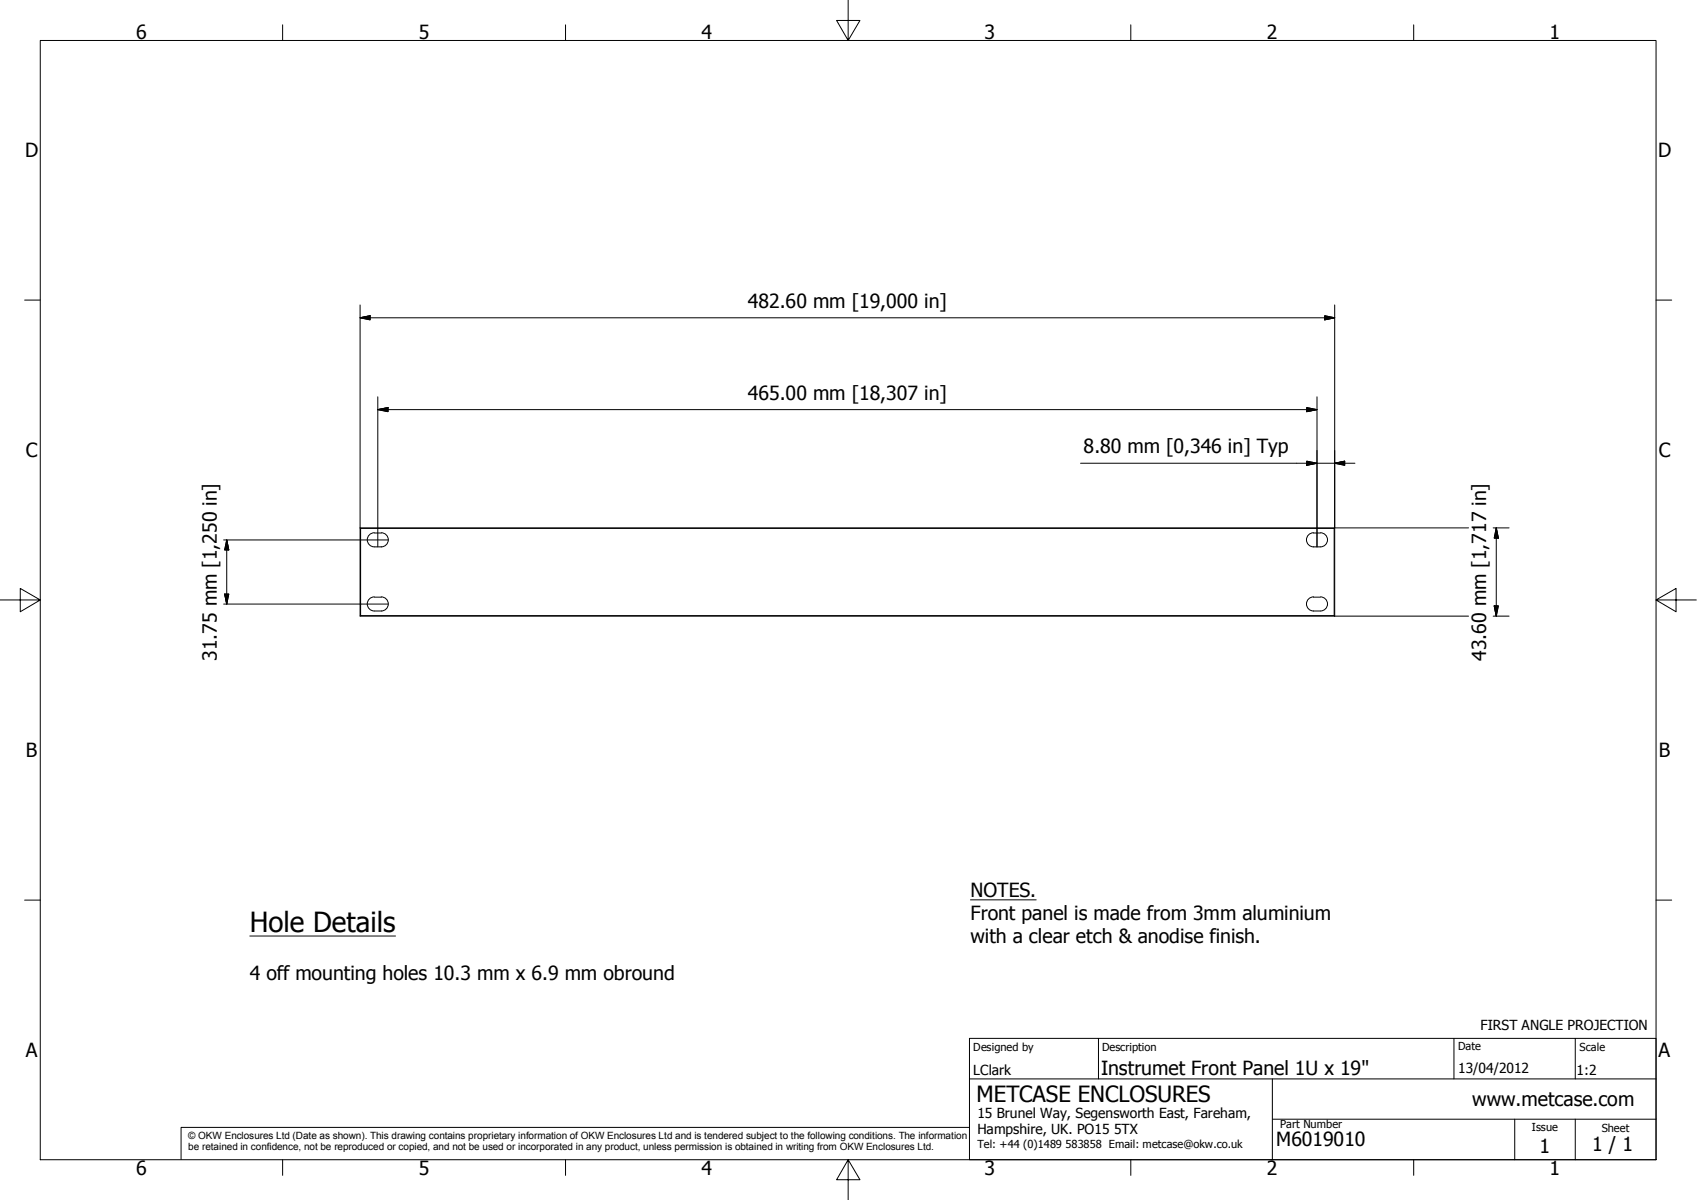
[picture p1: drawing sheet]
<svg xmlns="http://www.w3.org/2000/svg" width="420mm" height="297mm" viewBox="0 0 420 297" stroke-linecap="round" stroke-linejoin="round" font-family="sans-serif">
<defs><g id="words">
<text font-size="6.9" x="61.8" y="230.6">Hole Details</text>
<text font-size="5.5" x="241.8" y="272.8">METCASE ENCLOSURES</text>
<g font-size="4.8">
<text x="33.7" y="9.6">6</text>
<text x="103.7" y="9.6">5</text>
<text x="173.7" y="9.6">4</text>
<text x="243.7" y="9.6">3</text>
<text x="313.7" y="9.6">2</text>
<text x="383.7" y="9.6">1</text>
<text x="6.2" y="38.9">D</text>
<text x="410.5" y="38.9">D</text>
<text x="185.2" y="76.2">482.60 mm [19,000 in]</text>
<text x="185.2" y="98.9">465.00 mm [18,307 in]</text>
<text x="6.4" y="113.1">C</text>
<text x="268.3" y="112.2">8.80 mm [0,346 in] Typ</text>
<text x="410.7" y="113.1">C</text>
<text x="53.7" y="163.6" transform="rotate(-90 53.7 163.6)">31.75 mm [1,250 in]</text>
<text x="368" y="163.6" transform="rotate(-90 368 163.6)">43.60 mm [1,717 in]</text>
<text x="6.4" y="187.4">B</text>
<text x="410.7" y="187.4">B</text>
<text x="240.3" y="222">NOTES.</text>
<text x="240.3" y="227.7">Front panel is made from 3mm aluminium</text>
<text x="240.3" y="233.5">with a clear etch &amp; anodise finish.</text>
<text x="61.8" y="242.7">4 off mounting holes 10.3 mm x 6.9 mm obround</text>
<text x="6.4" y="261.7">A</text>
<text x="410.7" y="261.7">A</text>
<text x="272.6" y="266">Instrumet Front Panel 1U x 19&quot;</text>
<text x="364.5" y="273.7">www.metcase.com</text>
<text x="316" y="283.8">M6019010</text>
<text x="381.2" y="285.3">1</text>
<text x="394.2" y="285">1 / 1</text>
<text x="33.7" y="290.9">6</text>
<text x="103.7" y="290.9">5</text>
<text x="173.7" y="290.9">4</text>
<text x="243.7" y="290.9">3</text>
<text x="313.7" y="290.9">2</text>
<text x="383.7" y="290.9">1</text>
</g>
<g font-size="3.4">
<text x="366.5" y="254.9">FIRST ANGLE PROJECTION</text>
<text x="241" y="266">LClark</text>
<text x="361" y="265.5">13/04/2012</text>
<text x="390.3" y="266.1">1:2</text>
<text x="242" y="276.7">15 Brunel Way, Segensworth East, Fareham,</text>
<text x="242" y="280.7">Hampshire, UK. PO15</text>
<text x="275.8" y="280.7">5TX</text>
</g>
<g font-size="2.7">
<text x="241" y="260.1">Designed by</text>
<text x="272.9" y="260.1">Description</text>
<text x="361" y="260">Date</text>
<text x="391.1" y="260.1">Scale</text>
<text x="316.9" y="279.1">Part Number</text>
<text x="379.3" y="280">Issue</text>
<text x="396.6" y="280.1">Sheet</text>
<text x="242" y="284.2">Tel: +44 (0)1489</text>
<text x="263.8" y="284.2">583858 Email: metcase@okw.co.uk</text>
</g>
<g font-size="2.5">
<text x="46.6" y="282">© OKW Enclosures Ltd (Date as shown). This drawing contains proprietary information of OKW Enclosures Ltd and is tendered subject to the following conditions. The information</text>
<text x="46.6" y="284.8">be retained in confidence, not be reproduced or copied, and not be used or incorporated in any product, unless permission is obtained in writing from OKW Enclosures Ltd.</text>
</g>
</g></defs>
<!-- layer: Visible (ISO) -->
<g fill="none" stroke="#000" stroke-width=".25">
<path d="M89.2 130.7h241.3v21.8M89.2 130.7l.1 .1v21.6l-.1 .1zM89.3 130.8h241M92.7 131.9a1.75 1.75 0 0 0-1.8 1.7 1.75 1.75 0 0 0 1.8 1.8M92.7 131.9h1.7M92.7 135.4h1.7M94.4 131.9a1.75 1.75 0 0 1 1.7 1.7 1.75 1.75 0 0 1-1.7 1.8M325.2 131.9h1.7M325.2 131.9a1.75 1.75 0 0 0-1.7 1.7 1.75 1.75 0 0 0 1.7 1.8h1.7M326.9 131.9a1.75 1.75 0 0 1 1.8 1.7 1.75 1.75 0 0 1-1.8 1.8M330.5 130.7l-.2 .1v21.6l.2 .1M89.2 152.5h241.3"/>
<path d="M89.3 152.4h241M92.7 147.8a1.75 1.75 0 0 0-1.8 1.7 1.75 1.75 0 0 0 1.8 1.7M92.7 147.8h1.7M92.7 151.2h1.7M94.4 147.8a1.75 1.75 0 0 1 1.7 1.7 1.75 1.75 0 0 1-1.7 1.7M325.2 147.8h1.7M325.2 147.8a1.75 1.75 0 0 0-1.7 1.7 1.75 1.75 0 0 0 1.7 1.7h1.7M326.9 147.8a1.75 1.75 0 0 1 1.8 1.7 1.75 1.75 0 0 1-1.8 1.7"/>
</g>
<!-- layer: Border (ISO) -->
<g fill="none" stroke="#000" stroke-width=".25">
<path d="M10 10h400v277.1h-400zM70 6.1v3.9M140 6.1v3.9M210 0v10l-2.9-4.9h5.8l-2.9 4.9M280 6.1v3.9M350 6.1v3.9M6.1 74.3h3.9M410 74.3h3.9M0 148.5h10l-5-2.8v5.7l5-2.9M410 148.5l5 2.9v-5.7l-5 2.8h10M6.1 222.8h3.9M410 222.8h3.9"/>
<path d="M70 287.1v3.8M140 287.1v3.8M210 287.1l2.9 4.9h-5.8l2.9-4.9v9.9M280 287.1v3.8M350 287.1v3.8"/>
</g>
<!-- layer: Title (ISO) -->
<path d="M240 257h170v30.1h-170zM272 257v10.1M360 257v10.1M390 257v10.1M240 279.1h-195.2v7.9M240 267.1h170M315 277h95M315 267.1v20M375 277v10.1M390 277v10.1" fill="none" stroke="#000" stroke-width=".25"/>
<!-- layer: Symbol (ISO) -->
<path d="M61.8 231.7h36.1M240.3 222.7h16.2" fill="none" stroke="#000" stroke-width=".25"/>
<!-- layer: Dimension (ISO) -->
<g fill="none" stroke="#000" stroke-width=".25">
<path d="M89.2 78.7l2.4-.5v1zM89.2 78.7h241.3M89.2 75.5v55.2M328 78.2l2.5 .5-2.5 .5zM330.5 75.5v55.2h33.1M93.5 98.2v37.2M326.1 98.2v37.2M93.5 101.4l2.6-.5v1zM93.5 101.4h232.6M267.5 114.7h68M323.5 100.9l2.6 .5-2.6 .5zM323.5 114.2l2.6 .5-2.6 .5z"/>
<path d="M330.5 114.7l2.4-.5v1zM55.4 133.7h40.7M56.1 133.7l.5 2.4h-1zM56.1 133.7v15.8M369.7 130.7h3.9M370.5 130.7l.5 2.5h-1zM370.5 130.7v21.8M55.4 149.5h40.7M55.6 147.1h1l-.5 2.4zM330.5 152.5h33.1M369.7 152.5h3.9M370 150h1l-.5 2.5z"/>
</g>
<g fill="#000" stroke="#000" stroke-width=".25">
<path d="M89.2 78.7l2.4-.5zM89.2 78.7l2.4-.5v1zM328 79.2l2.5-.5zM328 78.2l2.5 .5-2.5 .5zM93.5 101.4l2.6-.5zM93.5 101.4l2.6-.5v1zM323.5 101.9l2.6-.5zM323.5 100.9l2.6 .5-2.6 .5zM323.5 115.2l2.6-.5zM323.5 114.2l2.6 .5-2.6 .5zM330.5 114.7l2.4-.5zM330.5 114.7l2.4-.5v1z"/>
<path d="M56.1 133.7l.5 2.4zM56.1 133.7l.5 2.4h-1zM370.5 130.7l.5 2.5zM370.5 130.7l.5 2.5h-1zM55.6 147.1l.5 2.4zM55.6 147.1h1l-.5 2.4zM370 150l.5 2.5zM370 150h1l-.5 2.5z"/>
</g>
<use href="#words"/>
</svg>
